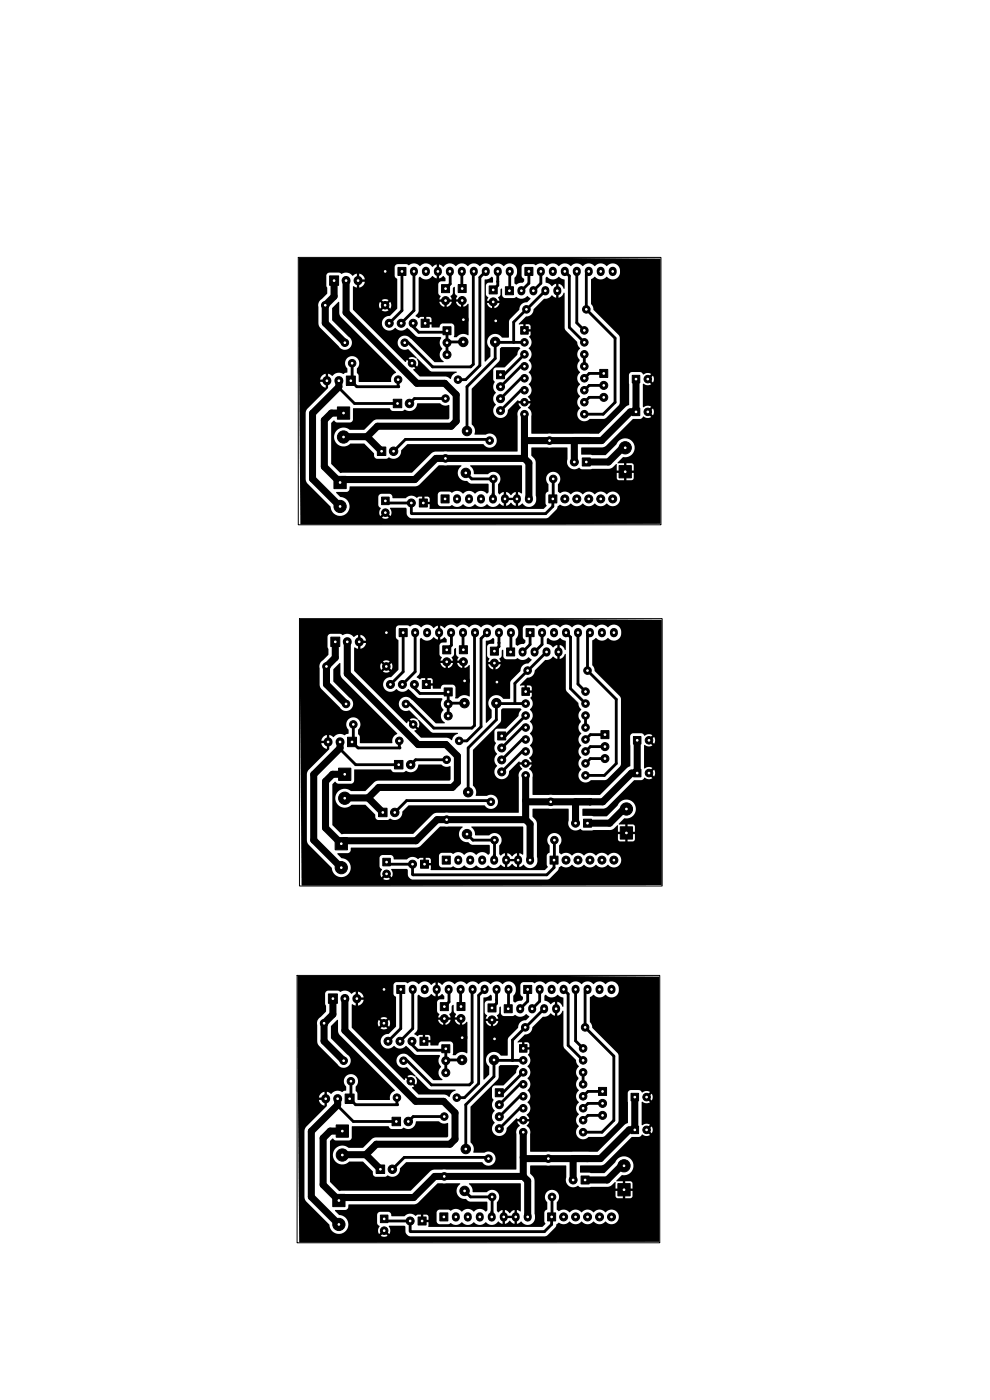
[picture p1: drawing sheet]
<svg xmlns="http://www.w3.org/2000/svg" width="210mm" height="297mm" viewBox="0 0 210 297" stroke-linecap="round" stroke-linejoin="round" font-family="sans-serif">
<g fill="#000" stroke="#000" stroke-width=".21">
<path d="M84.4 56.7h1.7v1.7h-1.7zM111.3 56.7h1.7v1.7h-1.7zM69.9 58.5h1.9v2h-1.9zM73.5 79.8h1.9v2h-1.9zM89.3 67.7h1.7v1.7h-1.7zM93.7 60.4h1.7v1.7h-1.7zM94 69.3h1.7v1.7h-1.7zM97.2 60.4h1.7v1.7h-1.7zM103.8 60.7h1.7v1.7h-1.7zM107.2 60.8h1.7v1.7h-1.7zM110.5 69.3h1.6v1.6h-1.6zM71.6 86.3h2.6v2.6h-2.6z"/>
<path d="M80 94.8h1.8v1.8h-1.8zM83.4 84.7h1.8v1.8h-1.8zM105.3 78.7h1.7v1.7h-1.7zM123.5 97.2h1.7v1.7h-1.7zM127.2 78.4h1.7v1.7h-1.7zM134.1 86.6h1.6v1.6h-1.6zM134.1 79.6h1.6v1.6h-1.6zM70.8 101.1h2.6v2.6h-2.6zM80.9 105.5h1.6v1.6h-1.6zM88.9 105.9h1.7v1.7h-1.7zM93.6 105h1.7v1.7h-1.7zM116.4 105h1.7v1.7h-1.7z"/>
<path d="M131.3 98.8h2.6v2.6h-2.6zM70.2 135.2h1.9v2h-1.9zM84.7 133.4h1.7v1.7h-1.7zM93.9 137h1.7v1.7h-1.7zM97.4 137h1.7v1.7h-1.7zM104 137.3h1.7v1.7h-1.7zM107.5 137.5h1.7v1.7h-1.7zM111.6 133.4h1.7v1.7h-1.7zM73.7 156.4h1.9v2h-1.9zM89.6 144.4h1.7v1.7h-1.7zM94.2 145.9h1.7v1.7h-1.7zM105.6 155.3h1.7v1.7h-1.7z"/>
<path d="M110.7 145.9h1.6v1.6h-1.6zM127.5 155h1.7v1.7h-1.7zM134.4 156.3h1.6v1.6h-1.6zM71.1 177.7h2.6v2.6h-2.6zM71.8 163h2.6v2.6h-2.6zM80.3 171.5h1.8v1.8h-1.8zM83.7 161.3h1.8v1.8h-1.8zM123.8 173.8h1.7v1.7h-1.7zM131.6 175.4h2.6v2.6h-2.6zM134.4 163.2h1.6v1.6h-1.6zM81.2 182.1h1.6v1.6h-1.6zM89.2 182.5h1.7v1.7h-1.7z"/>
<path d="M93.8 181.6h1.7v1.7h-1.7zM116.7 181.6h1.7v1.7h-1.7zM69.7 210.9h1.9v2h-1.9zM84.2 209.1h1.7v1.7h-1.7zM93.4 212.7h1.7v1.7h-1.7zM96.9 212.7h1.7v1.7h-1.7zM103.5 213h1.7v1.7h-1.7zM107 213.2h1.7v1.7h-1.7zM111.1 209.1h1.7v1.7h-1.7zM71.3 238.7h2.6v2.6h-2.6zM73.2 232.1h1.9v2h-1.9zM83.2 237h1.8v1.8h-1.8z"/>
<path d="M89.1 220.1h1.7v1.7h-1.7zM93.7 221.6h1.7v1.7h-1.7zM105.1 231h1.7v1.7h-1.7zM110.2 221.6h1.6v1.6h-1.6zM127 230.7h1.7v1.7h-1.7zM133.9 231.9h1.6v1.6h-1.6zM70.6 253.4h2.6v2.6h-2.6zM79.8 247.2h1.8v1.8h-1.8zM80.7 257.8h1.6v1.6h-1.6zM88.7 258.2h1.7v1.7h-1.7zM93.3 257.3h1.7v1.7h-1.7zM116.2 257.3h1.7v1.7h-1.7z"/>
<path d="M123.3 249.5h1.7v1.7h-1.7zM131.1 251.1h2.6v2.6h-2.6zM133.9 238.9h1.6v1.6h-1.6z"/>
<circle cx="69" cy="64.8" r=".8"/>
<circle cx="73.2" cy="72.7" r=".8"/>
<circle cx="74.7" cy="77.1" r=".8"/>
<circle cx="81.7" cy="64.8" r=".8"/>
<circle cx="82.6" cy="68.6" r=".85"/>
<circle cx="85.1" cy="68.6" r=".85"/>
<circle cx="85.9" cy="72.7" r=".8"/>
<circle cx="87.4" cy="77.1" r=".8"/>
<circle cx="87.6" cy="68.6" r=".85"/>
<circle cx="94.5" cy="63.8" r=".85"/>
<circle cx="94.8" cy="72.7" r=".85"/>
<circle cx="94.8" cy="75.2" r=".85"/>
<circle cx="98" cy="63.8" r=".85"/>
<circle cx="98.3" cy="72.5" r="1"/>
<circle cx="98.3" cy="67.8" r="1"/>
<circle cx="104.6" cy="64" r=".85"/>
<circle cx="105" cy="72.5" r="1"/>
<circle cx="105.2" cy="68.1" r="1"/>
<circle cx="111.3" cy="77.7" r=".8"/>
<circle cx="111.3" cy="72.6" r=".8"/>
<circle cx="111.3" cy="75.2" r=".8"/>
<circle cx="111.7" cy="65.6" r=".8"/>
<circle cx="124" cy="72.6" r=".8"/>
<circle cx="124" cy="77.7" r=".8"/>
<circle cx="124" cy="75.2" r=".8"/>
<circle cx="124" cy="70.1" r=".8"/>
<circle cx="124.4" cy="65.6" r=".8"/>
<circle cx="72.9" cy="92.7" r="1.3"/>
<circle cx="83.5" cy="95.7" r=".9"/>
<circle cx="84.5" cy="80.5" r=".8"/>
<circle cx="86.9" cy="85.6" r=".9"/>
<circle cx="94.5" cy="97.3" r=".8"/>
<circle cx="94.5" cy="84.6" r=".8"/>
<circle cx="97.2" cy="80.5" r=".8"/>
<circle cx="99.1" cy="91.4" r="1"/>
<circle cx="103.9" cy="93.5" r=".8"/>
<circle cx="106.2" cy="87.1" r=".85"/>
<circle cx="106.2" cy="84.6" r=".85"/>
<circle cx="106.2" cy="82" r=".85"/>
<circle cx="111.3" cy="80.3" r=".8"/>
<circle cx="111.3" cy="87.9" r=".8"/>
<circle cx="111.3" cy="82.8" r=".8"/>
<circle cx="111.3" cy="85.3" r=".8"/>
<circle cx="116.6" cy="93.5" r=".8"/>
<circle cx="121.8" cy="98" r=".85"/>
<circle cx="124" cy="87.9" r=".8"/>
<circle cx="124" cy="82.8" r=".8"/>
<circle cx="124" cy="80.3" r=".8"/>
<circle cx="124" cy="85.3" r=".8"/>
<circle cx="128.1" cy="81.8" r=".85"/>
<circle cx="128.1" cy="84.3" r=".85"/>
<circle cx="132.6" cy="95" r="1.3"/>
<circle cx="137.4" cy="80.4" r=".8"/>
<circle cx="137.4" cy="87.4" r=".8"/>
<circle cx="72.1" cy="107.4" r="1.3"/>
<circle cx="81.7" cy="108.8" r=".8"/>
<circle cx="87.3" cy="106.7" r=".85"/>
<circle cx="98.8" cy="100.3" r="1"/>
<circle cx="104.6" cy="101.6" r=".8"/>
<circle cx="117.3" cy="101.6" r=".8"/>
<circle cx="119.8" cy="105.8" r=".85"/>
<circle cx="122.4" cy="105.8" r=".85"/>
<circle cx="124.9" cy="105.8" r=".85"/>
<circle cx="127.4" cy="105.8" r=".85"/>
<circle cx="130" cy="105.8" r=".85"/>
<circle cx="69.3" cy="141.4" r=".8"/>
<circle cx="73.4" cy="149.3" r=".8"/>
<circle cx="75" cy="153.7" r=".8"/>
<circle cx="82" cy="141.4" r=".8"/>
<circle cx="82.8" cy="145.2" r=".85"/>
<circle cx="84.7" cy="157.2" r=".8"/>
<circle cx="85.4" cy="145.2" r=".85"/>
<circle cx="86.1" cy="149.3" r=".8"/>
<circle cx="87.7" cy="153.7" r=".8"/>
<circle cx="87.9" cy="145.2" r=".85"/>
<circle cx="94.8" cy="140.4" r=".85"/>
<circle cx="95.1" cy="151.9" r=".85"/>
<circle cx="95.1" cy="149.3" r=".85"/>
<circle cx="97.4" cy="157.2" r=".8"/>
<circle cx="98.3" cy="140.4" r=".85"/>
<circle cx="98.5" cy="149.2" r="1"/>
<circle cx="98.6" cy="144.4" r="1"/>
<circle cx="104.9" cy="140.7" r=".85"/>
<circle cx="105.3" cy="149.2" r="1"/>
<circle cx="105.4" cy="144.7" r="1"/>
<circle cx="106.4" cy="158.7" r=".85"/>
<circle cx="111.5" cy="159.4" r=".8"/>
<circle cx="111.5" cy="151.8" r=".8"/>
<circle cx="111.5" cy="156.9" r=".8"/>
<circle cx="111.5" cy="154.3" r=".8"/>
<circle cx="111.5" cy="149.3" r=".8"/>
<circle cx="111.9" cy="142.3" r=".8"/>
<circle cx="124.2" cy="159.4" r=".8"/>
<circle cx="124.2" cy="154.3" r=".8"/>
<circle cx="124.2" cy="151.8" r=".8"/>
<circle cx="124.2" cy="146.7" r=".8"/>
<circle cx="124.2" cy="156.9" r=".8"/>
<circle cx="124.2" cy="149.3" r=".8"/>
<circle cx="124.6" cy="142.3" r=".8"/>
<circle cx="128.3" cy="158.4" r=".85"/>
<circle cx="137.7" cy="157.1" r=".8"/>
<circle cx="73.1" cy="169.3" r="1.3"/>
<circle cx="83.7" cy="172.4" r=".9"/>
<circle cx="87.1" cy="162.2" r=".9"/>
<circle cx="94.7" cy="173.9" r=".8"/>
<circle cx="94.7" cy="161.2" r=".8"/>
<circle cx="99.1" cy="177" r="1"/>
<circle cx="99.3" cy="168.1" r="1"/>
<circle cx="104.1" cy="170.1" r=".8"/>
<circle cx="104.9" cy="178.2" r=".8"/>
<circle cx="106.4" cy="163.7" r=".85"/>
<circle cx="106.4" cy="161.2" r=".85"/>
<circle cx="111.5" cy="164.5" r=".8"/>
<circle cx="111.5" cy="162" r=".8"/>
<circle cx="116.8" cy="170.1" r=".8"/>
<circle cx="117.6" cy="178.2" r=".8"/>
<circle cx="122.1" cy="174.6" r=".85"/>
<circle cx="124.2" cy="164.5" r=".8"/>
<circle cx="124.2" cy="162" r=".8"/>
<circle cx="128.3" cy="160.9" r=".85"/>
<circle cx="132.9" cy="171.6" r="1.3"/>
<circle cx="137.7" cy="164" r=".8"/>
<circle cx="72.4" cy="184.1" r="1.3"/>
<circle cx="82" cy="185.4" r=".8"/>
<circle cx="87.5" cy="183.3" r=".85"/>
<circle cx="120.1" cy="182.5" r=".85"/>
<circle cx="122.6" cy="182.5" r=".85"/>
<circle cx="125.1" cy="182.5" r=".85"/>
<circle cx="127.7" cy="182.5" r=".85"/>
<circle cx="130.2" cy="182.5" r=".85"/>
<circle cx="68.7" cy="217.1" r=".8"/>
<circle cx="81.4" cy="217.1" r=".8"/>
<circle cx="94.3" cy="216.1" r=".85"/>
<circle cx="97.8" cy="216.1" r=".85"/>
<circle cx="104.4" cy="216.4" r=".85"/>
<circle cx="111.4" cy="218" r=".8"/>
<circle cx="124.1" cy="218" r=".8"/>
<circle cx="72.9" cy="225" r=".8"/>
<circle cx="74.4" cy="229.4" r=".8"/>
<circle cx="82.3" cy="220.9" r=".85"/>
<circle cx="84.2" cy="232.9" r=".8"/>
<circle cx="84.9" cy="220.9" r=".85"/>
<circle cx="85.6" cy="225" r=".8"/>
<circle cx="86.6" cy="237.9" r=".9"/>
<circle cx="87.1" cy="229.4" r=".8"/>
<circle cx="87.4" cy="220.9" r=".85"/>
<circle cx="94.2" cy="236.9" r=".8"/>
<circle cx="94.6" cy="225" r=".85"/>
<circle cx="94.6" cy="227.6" r=".85"/>
<circle cx="96.9" cy="232.9" r=".8"/>
<circle cx="98" cy="224.9" r="1"/>
<circle cx="98" cy="220.1" r="1"/>
<circle cx="104.8" cy="224.9" r="1"/>
<circle cx="104.9" cy="220.4" r="1"/>
<circle cx="105.9" cy="239.4" r=".85"/>
<circle cx="105.9" cy="236.9" r=".85"/>
<circle cx="105.9" cy="234.4" r=".85"/>
<circle cx="111" cy="232.6" r=".8"/>
<circle cx="111" cy="237.7" r=".8"/>
<circle cx="111" cy="225" r=".8"/>
<circle cx="111" cy="230" r=".8"/>
<circle cx="111" cy="227.5" r=".8"/>
<circle cx="111" cy="235.1" r=".8"/>
<circle cx="123.7" cy="235.1" r=".8"/>
<circle cx="123.7" cy="232.6" r=".8"/>
<circle cx="123.7" cy="237.7" r=".8"/>
<circle cx="123.7" cy="230" r=".8"/>
<circle cx="123.7" cy="227.5" r=".8"/>
<circle cx="123.7" cy="222.4" r=".8"/>
<circle cx="123.7" cy="225" r=".8"/>
<circle cx="127.8" cy="234.1" r=".85"/>
<circle cx="127.8" cy="236.6" r=".85"/>
<circle cx="137.2" cy="232.7" r=".8"/>
<circle cx="137.2" cy="239.7" r=".8"/>
<circle cx="71.9" cy="259.8" r="1.3"/>
<circle cx="72.6" cy="245" r="1.3"/>
<circle cx="83.2" cy="248.1" r=".9"/>
<circle cx="87" cy="259" r=".85"/>
<circle cx="94.2" cy="249.6" r=".8"/>
<circle cx="98.6" cy="252.6" r="1"/>
<circle cx="98.8" cy="243.8" r="1"/>
<circle cx="103.6" cy="245.8" r=".8"/>
<circle cx="104.4" cy="253.9" r=".8"/>
<circle cx="111" cy="240.2" r=".8"/>
<circle cx="116.3" cy="245.8" r=".8"/>
<circle cx="117.1" cy="253.9" r=".8"/>
<circle cx="119.6" cy="258.2" r=".85"/>
<circle cx="121.6" cy="250.3" r=".85"/>
<circle cx="122.1" cy="258.2" r=".85"/>
<circle cx="123.7" cy="240.2" r=".8"/>
<circle cx="124.6" cy="258.2" r=".85"/>
<circle cx="127.2" cy="258.2" r=".85"/>
<circle cx="129.7" cy="258.2" r=".85"/>
<circle cx="132.4" cy="247.3" r="1.3"/>
<circle cx="81.5" cy="261.1" r=".8"/>
</g>
<path d="M73.4 59.5v.1M76 59.5v.1M69.3 80.7v.1M71.9 80.7v.1M73.7 136.1v.1M76.2 136.1v.1M69.6 157.4h.1M72.1 157.4h.1M73.2 211.8v.1M75.7 211.8v.1M69.1 233v.1M71.6 233v.1" fill="none" stroke="#000" stroke-width="1.9"/>
<g fill="none" stroke="#000" stroke-width="1.7">
<path d="M87.8 57.4v.3M90.3 57.4v.3M92.9 57.4v.3M95.4 57.4v.3M98 57.4v.3M100.5 57.4v.3M103 57.4v.3M105.6 57.4v.3M108.1 57.4v.3M114.7 57.4v.3M117.3 57.4v.3M119.8 57.4v.3"/>
<path d="M122.4 57.4v.3M124.9 57.4v.3M127.4 57.4v.3M130 57.4v.3M110.6 61.5v.3M113.1 61.5v.3M115.7 61.5v.3M118.2 61.5v.3M97 105.7v.3M99.5 105.7v.3M102 105.7v.3M104.6 105.7v.3"/>
<path d="M107.1 105.7v.3M109.7 105.7v.3M112.2 105.7v.3M88.1 134.1v.3M90.6 134.1v.3M93.1 134.1v.3M95.7 134.1v.3M98.2 134.1v.3M100.8 134.1v.3M103.3 134.1v.3M105.8 134.1v.3M108.4 134.1v.3"/>
<path d="M110.9 138.2v.3M113.4 138.2v.3M115 134.1v.3M115.9 138.2v.3M117.5 134.1v.3M118.5 138.2v.3M120.1 134.1v.3M122.6 134.1v.3M125.1 134.1v.3M127.7 134.1v.3M130.2 134.1v.3M97.2 182.3v.3"/>
<path d="M99.7 182.3v.3M102.3 182.3v.3M104.8 182.3v.3M107.4 182.3v.3M109.9 182.3v.3M112.4 182.3v.3M87.6 209.8v.3M90.1 209.8v.3M92.6 209.8v.3M95.2 209.8v.3M97.7 209.8v.3M100.3 209.8v.3"/>
<path d="M102.8 209.8v.3M105.3 209.8v.3M107.9 209.8v.3M110.3 213.9v.3M112.9 213.9v.3M114.5 209.8v.3M115.4 213.9v.3M117 209.8v.3M118 213.9v.3M119.6 209.8v.3M122.1 209.8v.3M124.6 209.8v.3"/>
<path d="M127.2 209.8v.3M129.7 209.8v.3M96.7 258v.3M99.2 258v.3M101.8 258v.3M104.3 258v.3M106.9 258v.3M109.4 258v.3M111.9 258v.3"/>
</g>
<g fill="none" stroke="#000" stroke-width=".6">
<path d="M85.3 57.6v8.3l-2.7 2.7M87.8 57.6v8.3l-2.7 2.7M95.4 57.6l.1 2.6-1 1M98 57.6v3.6M100.5 57.6l-.1 19.7-.6 .5h-8l-5.2-5.1M103 57.6l-1.2 1.2v18.7l-3 3h-1.6M105.6 59.7v.1M105.6 57.6v2.9l-1 1M108.1 57.6v4.1M112.2 57.6v2.5l-1.6 1.6M114.7 57.6v2.5l-1.6 1.6M119.8 57.6l1 .9v11l3.2 3.1"/>
<path d="M122.4 57.6v10.9l1.6 1.6M124.9 57.6l-.5 .5v7.5l6.1 6.1v13.7l-2.5 2.5h-4M74.7 77.1v3.4l-.3 .3 1.3 1.2h8.9l-.1-.1v-1.4M87.6 68.6v.7l1.2 1.2h5.7l.3-.3v5M98.3 72.5h-3.3l-.2 .2M111.3 72.6l-6.3-.1v3.6l-5.9 5.9v9.4M111.3 77.7h-.8l-4.3 4.3M111.3 75.2l-4.4 4.3h-.7M115.7 61.7l-6.7 6.6v4.3M124 75.2v2.5M128.1 79.2h-3.1l-1 1.1M71.9 80.8v1.5l3.3 3.3h9.1"/>
<path d="M94.5 84.6h-6.6l-1 1M103.9 93.5l-.3-.3h-17.6l-2.5 2.5M111.3 82.8h-.8l-4.3 4.3M111.3 80.3h-.8l-4.3 4.3M128.1 81.8h-3.1l-1 1M128.1 84.3h-3.1l-1 1M98.8 100.3l1.3 1.3h4.5v4.2v-1M117.3 101.6v5.8l-1.6 1.6h-28.3l-.1-.2v-2.1h-5.1l-.5-.4M85.5 134.2v8.3l-2.7 2.7M88.1 134.2v8.3l-2.7 2.7M95.7 134.2l.1 2.7-1 1M98.2 134.2l.1 3.6"/>
<path d="M100.8 134.2l-.1 19.7-.6 .6h-8.1l-5.1-5.2M103.3 134.2l-1.3 1.3v18.7l-3 3h-1.6M105.8 134.2l.1 3-1 .9M105.8 136.4h.1M108.4 134.2l-.1 4.1M112.4 134.2v2.5l-1.5 1.6M115 134.2v2.5l-1.6 1.6M115.9 138.3l-6.7 6.7v4.3M120.1 134.2l.9 1v10.9l3.2 3.2M122.6 134.2v10.9l1.6 1.6M125.1 134.2l-.5 .5v7.6l6.1 6.1v13.6l-2.5 2.5h-4M72.1 157.4v1.5l3.4 3.3h9.1"/>
<path d="M75 153.7v3.4l-.3 .3 1.2 1.3h8.9l-.1-.2v-1.3M87.9 145.2v.7l1.2 1.2h5.7l.3-.3v5.1M98.5 149.2h-3.3l-.1 .1M111.5 149.3l-6.2-.1v3.5l-6 6v9.4M111.5 151.8l-4.3 4.3h-.8M111.5 156.9h-.7l-4.4 4.3M111.5 154.3h-.7l-4.4 4.4M111.5 159.4h-.7l-4.4 4.3M124.2 151.8v2.5M128.3 155.9h-3.1l-1 1M128.3 158.4h-3.1l-1 1M94.7 161.2h-6.5l-1.1 1"/>
<path d="M99.1 177l1.2 1.2h4.6l-.1 4.3v-1.1M104.1 170.1l-.2-.3h-17.6l-2.6 2.6M117.6 178.2l-.1 5.9-1.5 1.5h-28.4l-.1-.1v-2.2h-5l-.5-.4M128.3 160.9h-3.1l-1 1.1M85 209.9v8.3l-2.7 2.7M87.6 209.9v8.3l-2.7 2.7M95.2 209.9v2.7l-.9 1M97.7 209.9l.1 3.6M100.3 209.9l-.2 19.7-.5 .6h-8.1l-5.1-5.2M102.8 209.9l-1.3 1.3v18.7l-3 3h-1.6M105.3 209.9v3l-.9 .9M105.3 212.1h.1"/>
<path d="M107.9 209.9l-.1 4.1M111.9 209.9v2.5l-1.6 1.6M114.5 209.9v2.5l-1.6 1.6M115.4 214l-6.7 6.7v4.3M119.6 209.9l.9 1v10.9l3.2 3.2M122.1 209.9v10.9l1.6 1.6M124.6 209.9l-.5 .5v7.6l6.1 6.1v13.6l-2.5 2.5h-4M71.6 233.1v1.5l3.3 3.3h9.2M74.4 229.4v3.4l-.2 .3 1.2 1.3h8.9l-.1-.2v-1.3M87.4 220.9v.7l1.2 1.2h5.7l.3-.3v5.1M94.2 236.9h-6.5l-1.1 1M98 224.9h-3.3l-.1 .1"/>
<path d="M111 227.5l-4.3 4.3h-.8M111 225l-6.2-.1v3.5l-6 6v9.4M111 232.6h-.8l-4.3 4.3M111 230h-.8l-4.3 4.4M111 235.1h-.8l-4.3 4.3M123.7 227.5v2.5M127.8 236.6h-3.1l-1 1.1M127.8 231.5h-3.1l-1 1.1M127.8 234.1h-3.1l-1 1M98.6 252.6l1.2 1.3h4.6l-.1 4.3v-1.1M103.6 245.8l-.2-.3h-17.7l-2.5 2.6M117.1 253.9l-.1 5.9-1.5 1.5h-28.4l-.1-.1v-2.2h-5.1l-.4-.4"/>
</g>
<g fill="none" stroke="#000" stroke-width="1.5">
<path d="M70.9 59.5v3.4l-1.9 1.9v3.8l4.2 4.1M73.4 59.5v6.8l15 15h6l2.4 2.4v5.7l-1.1 1h-15.6l-2.2 2.2M71.9 80.8v1.3l-5.6 5.6v13.9l5.8 5.8M72.9 87.6h-2.6l-1.5 1.5v9.9l3.3 3.4 .7-.7h15.2l4.5-4.4h18.8M77.9 92.6l-5 .1M77.9 92.6l3 3.1M111.3 97.3l.9 .9v7.6M111.3 87.9v9.4M125 93.5h-3.2v4.5M132.6 95h-.5l-3 3h-4.7M134.9 80.4v7h-1.2l-6.1 6.1h-16.1l-.2-.3M71.1 136.2v3.3l-1.8 1.9v3.8l4.1 4.1"/>
<path d="M73.7 136.2v6.7l15 15h5.9l2.4 2.5v5.6l-1 1.1h-15.7l-2.2 2.2M72.1 157.4v1.3l-5.6 5.6v13.9l5.9 5.9M135.2 157.1v6.9h-1.2l-6.1 6.1h-16.1l-.3-.3M73.1 164.3h-2.5l-1.5 1.5v9.8l3.3 3.4 .6-.6h15.3l4.4-4.5h18.8M78.1 169.3h-5M78.1 169.3l3.1 3.1M111.5 164.5v9.4M111.5 173.9l.9 .9v7.7M122.1 170.1v4.5M125.2 170.1h.1M132.9 171.6h-.6l-3 3h-4.7M70.6 211.9v3.3l-1.9 1.9v3.8l4.2 4.1"/>
<path d="M73.2 211.9v6.7l15 15h5.9l2.4 2.5v5.6l-1 1h-15.7l-2.2 2.3M71.6 233.1v1.3l-5.6 5.6v13.9l5.9 5.9M72.6 240h-2.6l-1.5 1.5v9.8l3.4 3.4 .6-.6h15.2l4.5-4.5h18.8M134.7 232.7v7h-1.2l-6.1 6.1h-16.1l-.3-.3M77.6 245h-5M77.6 245l3.1 3.1M111 240.2v9.4M111 249.6l.9 .9v7.7M124.7 245.8h.1M124.7 245.8h-3.1v4.5M132.4 247.3h-.6l-3 3h-4.7"/>
</g>
<g fill="#000">
<path d="M88.8 58.9l.2-.2a1.76 1.76 0 0 0 2.8-.2l.8 .6v-1.1h.5v1.1l1-.5 .4 .4v.6l-.9 .1a.69 .69 0 0 0-.6 .6v1.9l.5 .6-.3 .7h.9v.5h-.9l.3 .6 .8 .5v-.9h.5v.9l.6-.3 .4-.8h-.9v-.5h.9l-.1-.4a.34 .34 0 0 1-.1-.4 .34 .34 0 0 1 .3-.2l.2-1.4 .3-.3 .2 1.6 .4 .4-.3 .7h.9v.5h-.9l.3 .6 .8 .5v-.9h.5v.9l.4-.2 .5-.5 .2 .1-.1 6.6a1.9 1.9 0 0 0-2.5 .4h-.5l.1-2.2a.69 .69 0 0 0-.7-.7h-1.8a1.05 1.05 0 0 0-.8 .9h-1.4l-.2-.7h-.9v-.5h.9v-.7l-.2-.3-.9-.1v.9h-.5v-.9h-.7a.48 .48 0 0 1-.4 .3 .48 .48 0 0 1-.4-.3l-.2-.2 .4-.6 .2-.4zM102.8 59.3h.1a1.81 1.81 0 0 0 1.4-.6l.3 .2v1l-.9 .1a.69 .69 0 0 0-.6 .6v1.9l.5 .6-.3 .7h.9v.5h-.9l.3 .6 .8 .5v-.9h.5v.9l.6-.3 .5-.8h-.9v-.5h.9l-.2-.4a.34 .34 0 0 1-.1-.4 .34 .34 0 0 1 .3-.2l.2-1.4 .2-.2 .1 .1v1.3a.69 .69 0 0 0 .7 .6h1.8a.52 .52 0 0 1 .9 0l1 .2 1-.6 .6 .6-.6 .7a1.62 1.62 0 0 0-1.8 1.7l-2.1 2.2-.1 3.6h-1.3a1.75 1.75 0 0 0-2.7-.3 1.75 1.75 0 0 0 .1 2.7v1.7l-1.1 1zM115.8 58.9l.2-.2a1.77 1.77 0 0 0 2.6 0l1.2 .7v1.8h-.3a1.33 1.33 0 0 0-1-1v1h-.5v-1l-.9 .5-.5-.4-.8-.3zM63.4 54.7h49.8l26.8 .2 .1 .1v56.1l-76.3 .1-.3-23.5 1.3 .1 .1 14.3 .4 .6 4.8 4.8a2.02 2.02 0 0 0 2.2 1.9 2.02 2.02 0 0 0 1.8-2.3h6.1l.6 .8a1.3 1.3 0 0 0-.1 1.6l.7-.7 .3 .4-.7 .6 .3 .2h.7l.5-.2-.7-.6 .3-.4 .7 .7a1.29 1.29 0 0 0-.1-1.6l.1-.2h3.3l.2 .2 .1 1.4 .4 .5 .5 .2h28.5l.7-.3 1.5-1.6 .3-.7 .4-.3a1.81 1.81 0 0 0 2.4-.3 1.67 1.67 0 0 0 2.6 0 1.67 1.67 0 0 0 2.5 0 1.67 1.67 0 0 0 2.5 0 1.58 1.58 0 0 0 2.4 .1 1.58 1.58 0 0 0-.1-2.3 1.58 1.58 0 0 0-2.3 .3 1.67 1.67 0 0 0-2.6 0 1.67 1.67 0 0 0-2.5 0 1.67 1.67 0 0 0-2.6 0 1.71 1.71 0 0 0-2.3-.3l-.4-.4v-1.4a1.53 1.53 0 0 0 .2-2.2 1.53 1.53 0 0 0-2.3 0 1.53 1.53 0 0 0 .1 2.2v1.4l-.4 .4-.2 .3v1.9l.3 .5-.7 .7h-24.1l-.1-.2v-.8h-.9v-.5h.9l-.1-1-1-.1v.9h-.5v-.9h-.6a.47 .47 0 0 1-.7 0 1.65 1.65 0 0 0-2.2 .3h-2.6l-.2-.5-.4-.4h-1.9a.69 .69 0 0 0-.7 .6v1.7h-6.1a2.08 2.08 0 0 0-1.9-1.7l-.9-.8v-.2h2.3a.88 .88 0 0 0 .6-1.2h14l.8-.4 4.1-4.1 4.8 .1a1.8 1.8 0 0 0-.7 2.1 1.8 1.8 0 0 0 1.9 1.2l.4 .3 .5 .2h3.5l.1 1.8-.3 .3a1.68 1.68 0 0 0-2.6 0 1.68 1.68 0 0 0-2.5 0 1.8 1.8 0 0 0-2.4-.2l-.4-.2h-1.9a.69 .69 0 0 0-.6 .6v1.9l.2 .4 .4 .2 2.1-.1a.42 .42 0 0 1 .7 .1l.5 .1a1.81 1.81 0 0 0 1.5-.5 1.68 1.68 0 0 0 2.5 0 1.68 1.68 0 0 0 2.5 0 1.68 1.68 0 0 0 2.7-.2l.9 .5v-1h.5v1l.4-.1 .6-.6 .6 .6 .4 .1v-1h.5v1l.9-.5a1.59 1.59 0 0 0 1.7 .7 1.59 1.59 0 0 0 1.2-1.4l-.1-8.1-.2-.7-.7-.7v-1.6l7.6-.1 .1 2.6a1.6 1.6 0 0 0 .6 1.8 1.6 1.6 0 0 0 1.9-.1l.6 .4 5.7-.1 .7-.3 .9-.8v1.4h1.2v.5h-1.2v1.1l.2 .3 .3 .2h1.1v-1.2h.5v1.2l1.3-.1 .2-.3v-1.2h-1.2v-.5h1.2v-1.1l-.1-.3-.3-.1h-1.1v1.2h-.5v-1.2l-1.4-.1 1.1-1.2a2.02 2.02 0 0 0 2.5-1.4 2.02 2.02 0 0 0-1.3-2.5 2.02 2.02 0 0 0-2.5 1.2l-2.4 2.3-5.1-.2 .1-1.5h4.3l.6-.1 5.9-5.9h1.6l.8-.5a1.29 1.29 0 0 0 1.5 .1l-.6-.7 .3-.4 .7 .7 .1-.3 .1-.7-.2-.5-.7 .7-.3-.3 .6-.7a1.91 1.91 0 0 0-1.7 .1v-4.9l.2-.1a1.3 1.3 0 0 0 1.5 .1l-.6-.7 .3-.3 .7 .7 .1-.3 .1-.7-.2-.5-.7 .7-.3-.4 .6-.7a1.29 1.29 0 0 0-1.5 .1l-.8-.5h-1.8l-.4 .3-.2 .4v6.3l-.8 .5-5.6 5.6h-14.2l-.1-.1v-3.7a1.76 1.76 0 0 0-.7-1.7l.5-.9h-.9v-.5h.9l-.5-.9a1.63 1.63 0 0 0 .1-2.7 1.62 1.62 0 0 0 0-2.5 1.62 1.62 0 0 0 0-2.6 1.62 1.62 0 0 0 0-2.5 1.66 1.66 0 0 0 .1-2.5l.3-.4 .1-.7h-1v-.5h1l-.2-.9-.9-.1v1h-.5v-1h-1l1.6-1.7a1.57 1.57 0 0 0 1.6-1.5l2.3-2.2a1.79 1.79 0 0 0 1.6-.8l.9 .6v-1.1h.5v1.1a1.62 1.62 0 0 0 1.1-1.1l.2 .1v7.5l.3 .5 2.3 2.3 .2 .8 .5 .6a1.59 1.59 0 0 0-.1 2.4l-.1 .3a1.61 1.61 0 0 0 .2 2.4 1.62 1.62 0 0 0 0 2.5 1.62 1.62 0 0 0 0 2.6 1.62 1.62 0 0 0 0 2.5 1.53 1.53 0 0 0-.2 2.3 1.53 1.53 0 0 0 2.2 0l3.3-.1 2.8-2.8 .3-.7v-13.8l-.3-.5-5.3-5.3-.1-.6-.4-.6v-5.2l.7-.6a1.77 1.77 0 0 0 2.6 0 1.57 1.57 0 0 0 1.7 .5 1.57 1.57 0 0 0 1.1-1.3 1.63 1.63 0 0 0-.8-1.9 1.63 1.63 0 0 0-2 .5 1.68 1.68 0 0 0-2.6 0 1.68 1.68 0 0 0-2.5 0 1.68 1.68 0 0 0-2.5 0 1.68 1.68 0 0 0-2.6 0 1.68 1.68 0 0 0-2.5 0 1.8 1.8 0 0 0-2.4-.3l-.4-.2h-1.9a.69 .69 0 0 0-.7 .7v1.9l.6 .5v.6a1.13 1.13 0 0 1-1.1 .4l-.6 .3-.4-.3v-1.2a1.75 1.75 0 0 0 .6-1.7 1.62 1.62 0 0 0-1.2-1.3 1.62 1.62 0 0 0-1.7 .6 1.68 1.68 0 0 0-2.5 0 1.68 1.68 0 0 0-2.5 0 1.68 1.68 0 0 0-2.6 0 1.68 1.68 0 0 0-2.5 0 1.68 1.68 0 0 0-2.7 .1l-.9-.5v1h-.5v-1l-.8 .5a1.76 1.76 0 0 0-2.7-.1 1.8 1.8 0 0 0-2.5-.3l-.4-.2h-1.8a.69 .69 0 0 0-.7 .7v1.9l.6 .6v6.2l-1.6 1.6a1.58 1.58 0 0 0-1.5 2.3 1.58 1.58 0 0 0 2.7 .3 1.67 1.67 0 0 0 2.5 0l2.1 1.8 4.9 .1 .2 .2a1.74 1.74 0 0 0 .2 2.3 1.7 1.7 0 0 0 .3 2.7l-1.9 .1-4.9-4.9a1.55 1.55 0 0 0-2.5-.3 1.55 1.55 0 0 0 .4 2.5l.8 .1 .6-.1 1.8 1.8-.1 .2a1.39 1.39 0 0 0-1.6-.1l.7 .7-.4 .3-.7-.7-.2 .5h-.2l-11-11.1v-.9h5.5l.2 .7 .7-.7 .4 .4-.7 .6 .5 .2h.6l.3-.2-.7-.6 .4-.4 .7 .7 .2-.7-.2-.8-.7 .7-.4-.3 .7-.8a1.28 1.28 0 0 0-1.4 .1l.7 .7-.4 .3-.7-.7-.2 .8h-5.5v-4l.8 .2v-1h.5v1a1.44 1.44 0 0 0 1.2-1.2h-1v-.5h1a1.44 1.44 0 0 0-1.2-1.2v.9h-.5v-.9l-.9 .4a1.87 1.87 0 0 0-2.4-.4l-.4-.3h-2.2a.69 .69 0 0 0-.6 .7v2.1l.2 .4v1.2l-1.2 1.3a1.5 1.5 0 0 0-.7 1.7v3.4l.2 .6 4.1 4.2a1.51 1.51 0 0 0 2.4 .4 1.51 1.51 0 0 0-.3-2.4l-3.4-3.5v-2.6l1.3-1.3 .2 .1v2.4l.3 .7 11.7 11.7v.2a1.63 1.63 0 0 0-1 1.9h-6.9v-1.4l-.4-.5v-.9a1.53 1.53 0 0 0 .1-2.2 1.53 1.53 0 0 0-2.2 0 1.53 1.53 0 0 0 .1 2.2v.8l-.5 .1a.58 .58 0 0 1-.9 0 1.94 1.94 0 0 0-1.9 .6l-.8-.4v1h-.5v-1h-.1a1.45 1.45 0 0 0-1.1 1.2h.9l.1 .5h-1l.1 .3a1.44 1.44 0 0 0 1.1 .9v-.9h.5v1l-4.5 4.5-.3 .9h-1.3zM88.4 76.1h.2l2.9 2.7h5.3l.1 .2a2.51 2.51 0 0 0-1.4 1.4l-1-.5h-5.5l-1.3-1.4v-.2l.4-.2-.7-.6 .4-.4 .7 .7a1.54 1.54 0 0 0-.1-1.7zM70.3 89.7l.5-.5 .7 .4h2.7l.4-.1 .3-.4v-2.5h7.7l.7 .6 2.2-.1a.49 .49 0 0 1 .9 0 1.71 1.71 0 0 0 2.1-1.5h4.8l.4 .2a1.75 1.75 0 0 0 1.6 .1v2.8l-.2 .3h-15.2l-.7 .3-2 1.9h-3a2.01 2.01 0 0 0-2.9 .2 2.01 2.01 0 0 0 .3 2.8 2.01 2.01 0 0 0 2.8-.1h2.9l2 2 .1 .7 .2 .4 .4 .1h2.1a.49 .49 0 0 1 .9 0 1.65 1.65 0 0 0 2.1-1.8l1.4-1.3h16a1.53 1.53 0 0 0 2.1 .6 1.53 1.53 0 0 0 .5-2.1 1.53 1.53 0 0 0-2.1-.5h-2.3a2.12 2.12 0 0 0-.6-2.2v-7.6l5.8-5.8 .1-.4v-2.2l.3-.3 3.8-.1 .2 .2-.5 .9-.1 .6-2.6 2.6-1.9 .1a.69 .69 0 0 0-.6 .6v1.9l.4 .5a1.8 1.8 0 0 0 .2 2.3 1.67 1.67 0 0 0 0 2.6 1.58 1.58 0 0 0 .4 2.7 1.58 1.58 0 0 0 2.2-1.6l2-2.1 .2 .2h.9v.5h-.9l.5 .8v.2a1.5 1.5 0 0 0-.7 1.7l-.1 7.5h-17.5l-.7 .4-4.2 4.1h-15.1l-1.9-1.9zM99.7 98.7l11 .1v5.8l-.1 .1-.7-.3v1h-.5v-1l-.4 .1-.6 .6-.6-.6-.4-.1v1h-.5v-1l-1 .5-.2-.4-.1-1.7a1.54 1.54 0 0 0 .1-2.3 1.54 1.54 0 0 0-2.2 .1h-2.9l-.1-.1a1.94 1.94 0 0 0-.8-1.7zM107.5 105.6h1.7v.5h-1.7zM89.1 135.5l.2-.2a1.76 1.76 0 0 0 2.7-.1l.9 .5v-1.1h.5v1.1l1-.5 .4 .4-.1 .7h-.8a.69 .69 0 0 0-.7 .7v1.8l.5 .7-.3 .7h.9v.5h-.9l.3 .6 .8 .4v-.9h.5v.9l.6-.3 .5-.7h-.9v-.5h.9l-.2-.5a.34 .34 0 0 1 0-.3 .34 .34 0 0 1 .3-.3l.1-1.3 .3-.3 .2 1.5 .5 .4-.3 .7h.9v.5h-.9l.3 .7 .7 .4v-.9h.5v.9l.5-.1 .5-.5 .2 .1-.1 6.6a1.9 1.9 0 0 0-2.5 .4l-.6-.1 .1-2.2a.69 .69 0 0 0-.6-.7h-1.8a1.05 1.05 0 0 0-.8 .9h-1.5l-.1-.6h-.9v-.5h.9v-.7l-.3-.4h-.8v.9h-.5v-.9h-.7a.48 .48 0 0 1-.5 .2 .48 .48 0 0 1-.4-.3l-.2-.2 .5-.5 .2-.5zM103.1 136l.1-.1a1.82 1.82 0 0 0 1.4-.6l.2 .3v.9l-.8 .1a.69 .69 0 0 0-.7 .6v1.9l.5 .6-.3 .7h.9v.5h-.9l.3 .6 .8 .5v-.9h.5v.9l.6-.3 .5-.8h-.9v-.5h.9l-.2-.4a.34 .34 0 0 1 0-.4 .34 .34 0 0 1 .3-.2l.1-1.3 .2-.3 .2 .2v1.2a.69 .69 0 0 0 .6 .7h1.9a.52 .52 0 0 1 .9 0l1 .1 1-.6 .6 .6-.7 .7a1.62 1.62 0 0 0-1.7 1.7l-2.1 2.2-.1 3.6-1.4 .1a1.75 1.75 0 0 0-2.7-.4 1.75 1.75 0 0 0 .2 2.7v1.7l-1.2 1zM116 135.5l.2-.2a1.77 1.77 0 0 0 2.6 0l1.2 .7v1.8h-.2a1.34 1.34 0 0 0-1.1-1v1.1h-.5v-1.1l-.9 .6-.5-.5-.8-.3zM63.6 131.4l49.8-.1 26.9 .2 .1 .1-.1 56.1-76.3 .2-.2-23.5h1.3l.1 14.3 .4 .6 4.8 4.8a2 2 0 0 0 2.2 2 2 2 0 0 0 1.8-2.4h6.1l.5 .8a1.3 1.3 0 0 0-.1 1.6l.7-.7 .4 .4-.7 .7 .3 .1 .6 .1 .5-.2-.7-.7 .4-.4 .7 .7a1.29 1.29 0 0 0-.1-1.6l.1-.2 3.2 .1 .2 .1 .1 1.4 .5 .5 .4 .2h28.6l.6-.3 1.6-1.6 .3-.7 .4-.3a1.81 1.81 0 0 0 2.4-.3 1.67 1.67 0 0 0 2.5 0 1.67 1.67 0 0 0 2.6 0 1.67 1.67 0 0 0 2.5 0 1.58 1.58 0 0 0 2.3 .1 1.58 1.58 0 0 0-.1-2.3 1.58 1.58 0 0 0-2.3 .3 1.67 1.67 0 0 0-2.5 0 1.67 1.67 0 0 0-2.6 0 1.67 1.67 0 0 0-2.5 0 1.71 1.71 0 0 0-2.3-.3l-.4-.3v-1.5a1.53 1.53 0 0 0 .1-2.2 1.53 1.53 0 0 0-2.2 0 1.53 1.53 0 0 0 .1 2.2v1.4l-.5 .4-.1 .4v1.8l.2 .5-.7 .7h-24l-.2-.1 .1-.9h-.9v-.5h.9l-.1-1-1-.1v.9h-.5v-.9h-.6a.47 .47 0 0 1-.8 .1 1.65 1.65 0 0 0-2.1 .2h-2.7l-.2-.5-.3-.4h-2a.69 .69 0 0 0-.6 .6v1.7h-6.1a2.06 2.06 0 0 0-2-1.7l-.8-.8v-.2h2.2a.88 .88 0 0 0 .6-1.1l14.1-.1 .7-.4 4.2-4.1 4.7 .1a1.8 1.8 0 0 0-.6 2.1 1.8 1.8 0 0 0 1.9 1.2l.4 .4 .4 .1h3.6l.1 1.8-.3 .3a1.76 1.76 0 0 0-2.6 0 1.67 1.67 0 0 0-2.6 0 1.78 1.78 0 0 0-2.4-.2l-.4-.2h-1.8a.69 .69 0 0 0-.7 .7v1.8l.3 .5 .4 .1h2a.42 .42 0 0 1 .7 0l.6 .2a1.81 1.81 0 0 0 1.4-.6 1.68 1.68 0 0 0 2.5 0 1.68 1.68 0 0 0 2.6 0 1.68 1.68 0 0 0 2.6-.2l.9 .6v-1.1h.5v1.1l.4-.2 .7-.5 .5 .5 .5 .2v-1.1h.5v1.1l.9-.6a1.59 1.59 0 0 0 1.7 .7 1.59 1.59 0 0 0 1.2-1.4l-.1-8.1-.3-.6-.6-.7v-1.7h7.6v2.5a1.6 1.6 0 0 0 .6 1.8 1.6 1.6 0 0 0 2 0l.5 .3 5.8-.1 .7-.3 .8-.7 .1 1.4h1.2v.5h-1.2v1.1l.1 .3 .3 .1h1.1v-1.2h.5v1.2l1.3-.1 .3-.3v-1.1h-1.2v-.5h1.2v-1.1l-.2-.4-.3-.1h-1.1v1.2h-.5v-1.2l-1.4-.1 1.2-1.2a2.01 2.01 0 0 0 2.4-1.4 2.01 2.01 0 0 0-1.3-2.5 2.01 2.01 0 0 0-2.5 1.2l-2.3 2.3-5.1-.2v-1.4h4.3l.6-.2 6-5.9h1.6l.7-.5a1.29 1.29 0 0 0 1.6 .1l-.7-.7 .4-.4 .6 .7 .2-.2 .1-.7-.3-.5-.6 .7-.4-.4 .7-.7a1.91 1.91 0 0 0-1.8 .1v-4.9h.2a1.3 1.3 0 0 0 1.6 0l-.7-.6 .4-.4 .6 .7 .2-.3 .1-.7-.3-.5-.6 .7-.4-.3 .7-.7a1.29 1.29 0 0 0-1.6 .1l-.8-.5h-1.8l-.4 .2-.1 .4v6.3l-.8 .5-5.7 5.6h-14.1l-.1-.1v-3.6a2.1 2.1 0 0 0-.8-1.9l.6-.8h-1v-.5h1l-.6-.8a1.71 1.71 0 0 0 .2-2.8 1.62 1.62 0 0 0 0-2.5 1.62 1.62 0 0 0 0-2.6 1.62 1.62 0 0 0 0-2.5 1.66 1.66 0 0 0 .1-2.5l.3-.4v-.6h-1v-.5h1l-.1-.9-.9-.2v1h-.5v-1h-1l1.6-1.6a1.56 1.56 0 0 0 1.6-1.6l2.2-2.2a1.79 1.79 0 0 0 1.7-.7l.8 .5v-1.1h.5v1.1a1.62 1.62 0 0 0 1.2-1.1l.1 .1 .1 7.6 .2 .4 2.4 2.4a1.57 1.57 0 0 0 .6 1.3 1.7 1.7 0 0 0-.1 2.5v.2a1.61 1.61 0 0 0 .1 2.4 1.62 1.62 0 0 0 0 2.6 1.62 1.62 0 0 0 0 2.5 1.62 1.62 0 0 0 0 2.6 1.53 1.53 0 0 0-.2 2.2 1.53 1.53 0 0 0 2.3 0l3.3-.1 2.8-2.8 .2-.6v-13.8l-.3-.6-5.3-5.3v-.5l-.5-.7v-5.2l.8-.6a1.77 1.77 0 0 0 2.6 0 1.57 1.57 0 0 0 1.7 .5 1.57 1.57 0 0 0 1.1-1.3 1.63 1.63 0 0 0-.9-1.8 1.63 1.63 0 0 0-2 .4 1.67 1.67 0 0 0-2.5 0 1.67 1.67 0 0 0-2.6 0 1.67 1.67 0 0 0-2.5 0 1.67 1.67 0 0 0-2.5 0 1.67 1.67 0 0 0-2.6 0 1.78 1.78 0 0 0-2.4-.2l-.4-.2h-1.9a.69 .69 0 0 0-.6 .6v1.9l.5 .6v.5a1.13 1.13 0 0 1-1.1 .4l-.5 .3-.4-.2v-1.3a1.69 1.69 0 0 0 .2-2.5 1.69 1.69 0 0 0-2.5 .1 1.67 1.67 0 0 0-2.6 0 1.67 1.67 0 0 0-2.5 0 1.67 1.67 0 0 0-2.5 0 1.67 1.67 0 0 0-2.6 0 1.67 1.67 0 0 0-2.6 .1l-.9-.5v1.1h-.5v-1.1l-.9 .5a1.77 1.77 0 0 0-2.7-.1 1.78 1.78 0 0 0-2.4-.2l-.4-.2h-1.9a.69 .69 0 0 0-.6 .6v1.9l.5 .6v6.2l-1.6 1.7a1.58 1.58 0 0 0-1.5 2.2 1.58 1.58 0 0 0 2.7 .3 1.67 1.67 0 0 0 2.6 0l2.1 1.9h4.8l.3 .2a1.74 1.74 0 0 0 .2 2.3 1.7 1.7 0 0 0 .3 2.8h-2l-4.9-4.9a1.55 1.55 0 0 0-2.5-.2 1.55 1.55 0 0 0 .5 2.4l.7 .1 .7-.1 1.7 1.8v.2a1.39 1.39 0 0 0-1.7-.1l.7 .7-.3 .3-.7-.6-.2 .4h-.2l-11-11-.1-1h5.5l.3 .7 .7-.7 .3 .4-.7 .7a1.28 1.28 0 0 0 1.5 0l-.7-.7 .3-.4 .7 .7 .2-.3v-.6l-.2-.5-.7 .6-.3-.3 .7-.7a1.28 1.28 0 0 0-1.5 0l.7 .7-.3 .3-.7-.6-.3 .7h-5.5v-4l.9 .2v-.9h.5v.9a1.44 1.44 0 0 0 1.1-1.2h-.9v-.5h.9a1.44 1.44 0 0 0-1.1-1.2v1h-.5v-1l-1 .4a1.87 1.87 0 0 0-2.4-.4l-.4-.2h-2.1a.69 .69 0 0 0-.6 .6v2.1l.2 .5v1.2l-1.3 1.2a1.5 1.5 0 0 0-.6 1.7v3.4l.2 .7 4.1 4.2a1.5 1.5 0 0 0 2.4 .3 1.5 1.5 0 0 0-.4-2.4l-3.4-3.4v-2.6l1.4-1.4 .1 .2v2.3l.3 .7 11.7 11.8v.1a1.63 1.63 0 0 0-1 1.9h-6.8l-.1-1.3-.3-.5v-.9a1.53 1.53 0 0 0 .1-2.2 1.53 1.53 0 0 0-2.3 0 1.53 1.53 0 0 0 .2 2.2l-.1 .7-.5 .2a.58 .58 0 0 1-.9-.1 1.94 1.94 0 0 0-1.8 .7l-.9-.5v1h-.5v-1h-.1a1.45 1.45 0 0 0-1 1.3h.9v.4h-.9a1.44 1.44 0 0 0 1.1 1.3v-1h.5v1.1l-4.4 4.4-.3 1h-1.3z"/>
<path d="M88.6 152.7h.2l2.9 2.7 5.3 .1 .2 .1a2.51 2.51 0 0 0-1.4 1.4l-1-.5h-5.5l-1.4-1.4v-.1l.5-.2-.7-.7 .3-.4 .8 .6a1.57 1.57 0 0 0-.2-1.6zM71 165.9l.8 .4h2.7l.4-.2 .2-.4 .1-2.5h7.7l.3 .5 .4 .1h2l.4-.2a1.79 1.79 0 0 0 2.8-1.4h4.8l.3 .2a1.75 1.75 0 0 0 1.6 .1l.1 2.8-.3 .3h-15.2l-.7 .3-1.9 1.9h-3a2.02 2.02 0 0 0-2.9 .2 2.02 2.02 0 0 0 .2 2.8 2.02 2.02 0 0 0 2.8-.1h2.9l2.1 2.1v.6l.3 .4 .3 .2 2.2-.1a.49 .49 0 0 1 .8 0 1.65 1.65 0 0 0 2.2-1.8l1.3-1.3h16.1a1.53 1.53 0 0 0 2.1 .6 1.53 1.53 0 0 0 .5-2.1 1.53 1.53 0 0 0-2.1-.5h-2.3a2.12 2.12 0 0 0-.7-2.2v-7.5l5.8-5.9 .2-.4v-2.2l.3-.3h3.7l.3 .1-.5 .9-.1 .6-2.7 2.6-1.8 .1a.69 .69 0 0 0-.6 .6v1.9l.3 .5a1.8 1.8 0 0 0 .3 2.4 1.67 1.67 0 0 0 0 2.5 1.58 1.58 0 0 0 .3 2.7 1.58 1.58 0 0 0 2.2-1.6l2.1-2.1 .1 .2h1v.5h-1l.6 .9-.1 .1a1.5 1.5 0 0 0-.6 1.7l-.1 7.5h-17.5l-.8 .4-4.1 4.1-15.2 .1-1.9-2v-8.6zM100 175.4h11v5.8l-.1 .1-.7-.3v1h-.5v-1l-.5 .1-.6 .6-.6-.6-.4-.1v1h-.5v-1l-1 .5-.2-.3v-1.8a1.54 1.54 0 0 0 .1-2.2 1.54 1.54 0 0 0-2.3 0h-2.8l-.1-.1a1.94 1.94 0 0 0-.8-1.7zM107.8 182.2h1.7v.5h-1.7zM88.6 211.2l.2-.2a1.76 1.76 0 0 0 2.7-.1l.9 .5v-1.1h.5v1.1l1-.5 .3 .4v.6l-.8 .1a.69 .69 0 0 0-.7 .6v1.9l.5 .7-.3 .6h.9v.5h-.9l.3 .7 .8 .4v-.9h.5v.9l.6-.3 .5-.8h-.9v-.5h.9l-.2-.4a.34 .34 0 0 1 0-.3 .34 .34 0 0 1 .3-.3l.1-1.3 .3-.3 .2 1.5 .5 .4-.3 .7h.9v.5h-.9l.3 .6 .7 .5v-.9h.5v.9l.5-.2 .5-.4 .1 .1v6.6a1.9 1.9 0 0 0-2.5 .4l-.6-.1 .1-2.2a.69 .69 0 0 0-.6-.7h-1.8a1.05 1.05 0 0 0-.8 .9h-1.5l-.1-.6h-.9v-.5h.9v-.8l-.3-.3h-.8v.9h-.5v-.9h-.7a.48 .48 0 0 1-.5 .2 .48 .48 0 0 1-.4-.3l-.2-.2 .5-.5 .2-.5zM102.6 211.7l.1-.1a1.82 1.82 0 0 0 1.4-.6l.2 .3v.9l-.8 .1a.69 .69 0 0 0-.7 .6v1.9l.5 .6-.3 .7h.9v.5h-.9l.3 .6 .8 .5v-.9h.5v.9l.6-.3 .5-.8h-.9v-.5h.9l-.2-.4a.34 .34 0 0 1 0-.4 .34 .34 0 0 1 .3-.2l.1-1.4 .2-.2 .2 .1v1.3a.69 .69 0 0 0 .6 .7l1.9-.1a.52 .52 0 0 1 .9 .1l1 .1 .9-.6 .7 .6-.7 .7a1.62 1.62 0 0 0-1.7 1.7l-2.1 2.2-.1 3.6-1.4 .1a1.75 1.75 0 0 0-2.7-.4 1.75 1.75 0 0 0 .2 2.7v1.7l-1.2 1zM115.5 211.2l.2-.2a1.77 1.77 0 0 0 2.6 0l1.2 .7v1.8h-.2a1.34 1.34 0 0 0-1.1-1v1.1h-.5v-1.1l-.9 .5-.5-.4-.8-.3zM63.1 207.1l49.8-.1 26.9 .2 .1 .1-.1 56.1-76.3 .2-.2-23.5h1.3l.1 14.3 .4 .6 4.8 4.8a2 2 0 0 0 2.2 2 2 2 0 0 0 1.8-2.4h6.1l.5 .8a1.3 1.3 0 0 0-.1 1.6l.7-.7 .3 .4-.6 .7 .2 .1 .7 .1 .5-.2-.7-.7 .4-.4 .7 .7a1.29 1.29 0 0 0-.1-1.6l.1-.2h3.2l.2 .2 .1 1.4 .5 .5 .4 .2h28.6l.6-.3 1.6-1.6 .2-.7 .5-.3a1.81 1.81 0 0 0 2.4-.3 1.67 1.67 0 0 0 2.5 0 1.67 1.67 0 0 0 2.5 0 1.67 1.67 0 0 0 2.6 0 1.58 1.58 0 0 0 2.3 .1 1.58 1.58 0 0 0-.1-2.3 1.58 1.58 0 0 0-2.3 .3 1.67 1.67 0 0 0-2.5 0 1.67 1.67 0 0 0-2.6 0 1.67 1.67 0 0 0-2.5 0 1.71 1.71 0 0 0-2.3-.3l-.4-.3v-1.5a1.53 1.53 0 0 0 .1-2.2 1.53 1.53 0 0 0-2.2 0 1.53 1.53 0 0 0 .1 2.2v1.4l-.5 .4-.1 .4v1.8l.2 .5-.7 .7h-24l-.2-.2 .1-.8h-.9v-.5h.9l-.1-1-1-.1v.9h-.5v-.9h-.7a.47 .47 0 0 1-.7 .1 1.65 1.65 0 0 0-2.1 .2h-2.7l-.2-.5-.3-.4h-2a.69 .69 0 0 0-.6 .6v1.7h-6.1a2.06 2.06 0 0 0-2-1.7l-.8-.8v-.2h2.2a.88 .88 0 0 0 .6-1.1l14.1-.1 .7-.4 4.1-4.1 4.8 .1a1.8 1.8 0 0 0-.7 2.1 1.8 1.8 0 0 0 2 1.2l.4 .4 .4 .1h3.6l.1 1.8-.3 .3a1.76 1.76 0 0 0-2.6 0 1.67 1.67 0 0 0-2.6 0 1.78 1.78 0 0 0-2.4-.2l-.4-.2h-1.8a.69 .69 0 0 0-.7 .7v1.8l.3 .5 .4 .1h2a.42 .42 0 0 1 .7 0l.6 .2a1.81 1.81 0 0 0 1.4-.6 1.68 1.68 0 0 0 2.5 0 1.68 1.68 0 0 0 2.6 0 1.68 1.68 0 0 0 2.6-.2l.9 .5v-1h.5v1l.4-.1 .7-.6 .5 .6 .4 .1v-1h.5v1l1-.5a1.59 1.59 0 0 0 1.7 .7 1.59 1.59 0 0 0 1.2-1.4l-.1-8.1-.3-.6-.6-.8v-1.6h7.6v2.5a1.6 1.6 0 0 0 .6 1.8 1.6 1.6 0 0 0 1.9-.1l.6 .4 5.8-.1 .7-.3 .8-.7 .1 1.3h1.2v.5h-1.2v1.1l.1 .4 .3 .1h1.1v-1.2h.5v1.2l1.3-.1 .3-.3v-1.2h-1.2v-.5h1.2v-1.1l-.2-.3-.3-.1h-1.1v1.2h-.5v-1.2l-1.4-.1 1.2-1.2a2.01 2.01 0 0 0 2.4-1.5 2.01 2.01 0 0 0-1.3-2.4 2.01 2.01 0 0 0-2.5 1.2l-2.3 2.3-5.2-.2 .1-1.4 4.3-.1 .6-.1 6-5.9h1.6l.7-.5a1.29 1.29 0 0 0 1.6 .1l-.7-.7 .4-.4 .6 .7 .2-.3v-.6l-.2-.5-.6 .7-.4-.4 .7-.7a1.91 1.91 0 0 0-1.8 .1v-4.9l.2-.1a1.3 1.3 0 0 0 1.6 .1l-.7-.7 .4-.3 .6 .7 .2-.3v-.7l-.2-.5-.6 .7-.4-.4 .7-.6a1.29 1.29 0 0 0-1.6 0l-.8-.5-1.8 .1-.4 .2-.1 .4v6.3l-.8 .5-5.7 5.6h-14.1l-.2-.1v-3.6a2.1 2.1 0 0 0-.7-1.9l.6-.8h-1v-.5h1l-.6-.8a1.71 1.71 0 0 0 .2-2.8 1.62 1.62 0 0 0 0-2.5 1.62 1.62 0 0 0 0-2.6 1.62 1.62 0 0 0 0-2.5 1.66 1.66 0 0 0 .1-2.5l.3-.4v-.6h-1v-.5h1l-.1-.9-1-.2v1h-.5v-1h-.9l1.6-1.6a1.56 1.56 0 0 0 1.6-1.6l2.2-2.2a1.79 1.79 0 0 0 1.6-.7l.9 .5v-1.1h.5v1.1a1.62 1.62 0 0 0 1.2-1.1l.1 .1 .1 7.5 .2 .5 2.4 2.4a1.57 1.57 0 0 0 .6 1.3 1.7 1.7 0 0 0-.1 2.5v.2a1.61 1.61 0 0 0 .1 2.4 1.62 1.62 0 0 0 0 2.6 1.62 1.62 0 0 0 0 2.5 1.62 1.62 0 0 0 0 2.6 1.53 1.53 0 0 0-.2 2.2 1.53 1.53 0 0 0 2.3 0l3.3-.1 2.8-2.8 .2-.7v-13.8l-.3-.5-5.3-5.3-.1-.5-.4-.7v-5.2l.8-.6a1.77 1.77 0 0 0 2.6 0 1.57 1.57 0 0 0 1.7 .5 1.57 1.57 0 0 0 1.1-1.3 1.63 1.63 0 0 0-.9-1.8 1.63 1.63 0 0 0-2 .4 1.67 1.67 0 0 0-2.5 0 1.67 1.67 0 0 0-2.6 0 1.67 1.67 0 0 0-2.5 0 1.67 1.67 0 0 0-2.5 0 1.67 1.67 0 0 0-2.6 0 1.78 1.78 0 0 0-2.4-.2l-.4-.2h-1.9a.69 .69 0 0 0-.6 .6v1.9l.5 .6v.5a1.13 1.13 0 0 1-1.1 .4l-.5 .3-.4-.2v-1.3a1.69 1.69 0 0 0 .2-2.5 1.69 1.69 0 0 0-2.5 .1 1.67 1.67 0 0 0-2.6 0 1.67 1.67 0 0 0-2.5 0 1.67 1.67 0 0 0-2.5 0 1.67 1.67 0 0 0-2.6 0 1.67 1.67 0 0 0-2.6 .1l-.9-.5v1.1h-.5v-1.1l-.9 .5a1.77 1.77 0 0 0-2.7-.1 1.78 1.78 0 0 0-2.4-.2l-.4-.2h-1.9a.69 .69 0 0 0-.6 .6v1.9l.5 .6v6.2l-1.6 1.7a1.58 1.58 0 0 0-1.5 2.2 1.58 1.58 0 0 0 2.7 .3 1.67 1.67 0 0 0 2.6 0l2.1 1.9h4.8l.3 .2a1.74 1.74 0 0 0 .2 2.3 1.7 1.7 0 0 0 .3 2.7l-2 .1-4.9-4.9a1.55 1.55 0 0 0-2.5-.2 1.55 1.55 0 0 0 .5 2.4l.7 .1 .7-.1 1.7 1.8v.2a1.39 1.39 0 0 0-1.7-.1l.7 .7-.4 .3-.6-.6-.2 .4h-.2l-11.1-11v-1h5.5l.3 .7 .6-.7 .4 .4-.7 .7a1.28 1.28 0 0 0 1.5 0l-.7-.7 .3-.4 .7 .7 .2-.3v-.6l-.2-.5-.7 .6-.3-.3 .7-.7a1.28 1.28 0 0 0-1.5 0l.7 .7-.4 .3-.6-.6-.3 .7h-5.5v-4l.8 .2v-1h.5v1a1.44 1.44 0 0 0 1.2-1.2h-.9v-.5h.9a1.44 1.44 0 0 0-1.2-1.2v1h-.5v-1l-.9 .4a1.87 1.87 0 0 0-2.4-.4l-.4-.2h-2.1a.69 .69 0 0 0-.6 .6v2.1l.2 .5v1.1l-1.3 1.3a1.5 1.5 0 0 0-.6 1.7v3.4l.2 .7 4.1 4.2a1.5 1.5 0 0 0 2.4 .3 1.5 1.5 0 0 0-.4-2.4l-3.4-3.5v-2.5l1.4-1.4 .1 .2v2.3l.3 .7 11.7 11.7v.2a1.63 1.63 0 0 0-1 1.9h-6.8l-.1-1.3-.3-.5-.1-.9a1.53 1.53 0 0 0 .1-2.3 1.53 1.53 0 0 0-2.2 0 1.53 1.53 0 0 0 .1 2.3v.7l-.5 .1a.58 .58 0 0 1-.9 0 1.94 1.94 0 0 0-1.8 .7l-.9-.5v1h-.5v-1h-.1a1.45 1.45 0 0 0-1.1 1.2h1v.5h-1a1.44 1.44 0 0 0 1.2 1.3v-1h.5v1.1l-4.4 4.4-.3 1h-1.3zM88.1 228.4h.2l2.9 2.7 5.3 .1 .2 .1a2.51 2.51 0 0 0-1.4 1.4l-1-.5h-5.5l-1.4-1.4v-.1l.5-.2-.7-.7 .3-.4 .8 .6a1.57 1.57 0 0 0-.2-1.6zM70 242l.6-.5 .7 .5h2.7l.4-.2 .2-.4 .1-2.5h7.7l.6 .6h2.3a.49 .49 0 0 1 .8-.1 1.71 1.71 0 0 0 2.2-1.5h4.8l.3 .2a1.75 1.75 0 0 0 1.6 .1l.1 2.8-.3 .3h-15.2l-.7 .3-1.9 1.9h-3a2.02 2.02 0 0 0-2.9 .2 2.02 2.02 0 0 0 .2 2.8 2.02 2.02 0 0 0 2.8-.1h2.9l2.1 2.1v.6l.3 .4 .3 .2 2.2-.1a.49 .49 0 0 1 .8 0 1.65 1.65 0 0 0 2.2-1.8l1.3-1.3h16a1.53 1.53 0 0 0 2.2 .6 1.53 1.53 0 0 0 .5-2.1 1.53 1.53 0 0 0-2.1-.5h-2.4a2.12 2.12 0 0 0-.6-2.2v-7.5l5.8-5.9 .2-.4v-2.2l.3-.3h3.7l.3 .1-.5 .9-.1 .6-2.7 2.6-1.8 .1a.69 .69 0 0 0-.6 .6v1.9l.3 .5a1.8 1.8 0 0 0 .2 2.4 1.67 1.67 0 0 0 0 2.5 1.58 1.58 0 0 0 .4 2.7 1.58 1.58 0 0 0 2.2-1.6l2.1-2.1 .1 .2h1v.5h-1l.6 .9-.1 .1a1.5 1.5 0 0 0-.7 1.7v7.5h-17.5l-.8 .4-4.1 4.1-15.2 .1-1.9-2zM107.3 257.9h1.7v.5h-1.7zM99.5 251.1h11v5.8l-.2 .1-.7-.3v1h-.5v-1l-.4 .1-.6 .6-.6-.6-.4-.1v1h-.5v-1l-1 .5-.2-.3v-1.8a1.54 1.54 0 0 0 .1-2.2 1.54 1.54 0 0 0-2.3 0h-2.8l-.2-.1a1.94 1.94 0 0 0-.7-1.7z"/>
</g>
<g fill="#fff" stroke="#fff" stroke-width=".21">
<circle cx="104.8" cy="224.9" r=".18"/>
<circle cx="98.8" cy="243.8" r=".17"/>
<circle cx="98" cy="220.1" r=".17"/>
<circle cx="98.6" cy="252.6" r=".17"/>
<circle cx="98" cy="224.9" r=".18"/>
<circle cx="104.9" cy="220.4" r=".17"/>
<circle cx="105.3" cy="149.2" r=".18"/>
<circle cx="99.3" cy="168.1" r=".17"/>
<circle cx="98.6" cy="144.4" r=".17"/>
<circle cx="99.1" cy="177" r=".17"/>
<circle cx="98.5" cy="149.2" r=".18"/>
<circle cx="105.4" cy="144.7" r=".17"/>
<circle cx="105.2" cy="68.1" r=".17"/>
<circle cx="98.3" cy="67.8" r=".17"/>
<circle cx="98.8" cy="100.3" r=".17"/>
<circle cx="99.1" cy="91.4" r=".17"/>
<circle cx="98.3" cy="72.5" r=".17"/>
<circle cx="105" cy="72.5" r=".17"/>
<circle cx="104.4" cy="213.8" r=".17"/>
<circle cx="104.4" cy="216.4" r=".17"/>
<circle cx="111" cy="222.4" r=".17"/>
<circle cx="111" cy="225" r=".17"/>
<circle cx="111" cy="227.5" r=".17"/>
<circle cx="111" cy="230" r=".17"/>
<circle cx="111" cy="232.6" r=".17"/>
<circle cx="111" cy="235.1" r=".17"/>
<circle cx="111" cy="237.7" r=".17"/>
<circle cx="111" cy="240.2" r=".17"/>
<circle cx="123.7" cy="240.2" r=".17"/>
<circle cx="123.7" cy="237.7" r=".17"/>
<circle cx="123.7" cy="235.1" r=".17"/>
<circle cx="123.7" cy="232.6" r=".17"/>
<circle cx="123.7" cy="230" r=".17"/>
<circle cx="123.7" cy="227.5" r=".17"/>
<circle cx="123.7" cy="225" r=".17"/>
<circle cx="123.7" cy="222.4" r=".17"/>
<circle cx="105.9" cy="231.8" r=".17"/>
<circle cx="105.9" cy="234.4" r=".17"/>
<circle cx="105.9" cy="236.9" r=".17"/>
<circle cx="105.9" cy="239.4" r=".17"/>
<circle cx="116.3" cy="245.8" r=".17"/>
<circle cx="103.6" cy="245.8" r=".17"/>
<circle cx="104.4" cy="253.9" r=".17"/>
<circle cx="117.1" cy="253.9" r=".17"/>
<circle cx="74.2" cy="233.1" r=".17"/>
<circle cx="71.6" cy="233.1" r=".17"/>
<circle cx="69.1" cy="233.1" r=".17"/>
<circle cx="134.7" cy="232.7" r=".17"/>
<circle cx="137.2" cy="232.7" r=".17"/>
<circle cx="87.1" cy="229.4" r=".17"/>
<circle cx="74.4" cy="229.4" r=".17"/>
<circle cx="96.9" cy="232.9" r=".17"/>
<circle cx="84.2" cy="232.9" r=".17"/>
<circle cx="80.7" cy="248.1" r=".17"/>
<circle cx="83.2" cy="248.1" r=".17"/>
<circle cx="72.9" cy="225" r=".17"/>
<circle cx="85.6" cy="225" r=".17"/>
<circle cx="81.5" cy="258.6" r=".17"/>
<circle cx="81.5" cy="261.1" r=".17"/>
<circle cx="127.8" cy="231.5" r=".18"/>
<circle cx="127.8" cy="234.1" r=".18"/>
<circle cx="127.8" cy="236.6" r=".18"/>
<circle cx="134.7" cy="239.7" r=".17"/>
<circle cx="137.2" cy="239.7" r=".17"/>
<circle cx="70.6" cy="211.9" r=".17"/>
<circle cx="73.2" cy="211.9" r=".17"/>
<circle cx="75.7" cy="211.9" r=".17"/>
<circle cx="94.6" cy="222.5" r=".17"/>
<circle cx="94.6" cy="225" r=".17"/>
<circle cx="94.6" cy="227.6" r=".17"/>
<circle cx="132.4" cy="252.4" r=".17"/>
<circle cx="132.4" cy="247.3" r=".17"/>
<circle cx="124.1" cy="250.3" r=".18"/>
<circle cx="121.6" cy="250.3" r=".18"/>
<circle cx="97.8" cy="213.5" r=".17"/>
<circle cx="97.8" cy="216.1" r=".17"/>
<circle cx="124.1" cy="218" r=".17"/>
<circle cx="111.4" cy="218" r=".17"/>
<circle cx="81.4" cy="217.1" r=".17"/>
<circle cx="68.7" cy="217.1" r=".17"/>
<circle cx="94.3" cy="213.6" r=".18"/>
<circle cx="94.3" cy="216.1" r=".18"/>
<circle cx="89.5" cy="259" r=".17"/>
<circle cx="87" cy="259" r=".17"/>
<circle cx="117" cy="258.2" r=".17"/>
<circle cx="119.6" cy="258.2" r=".17"/>
<circle cx="122.1" cy="258.2" r=".17"/>
<circle cx="124.6" cy="258.2" r=".17"/>
<circle cx="127.2" cy="258.2" r=".17"/>
<circle cx="129.7" cy="258.2" r=".17"/>
<circle cx="85" cy="209.9" r=".17"/>
<circle cx="87.6" cy="209.9" r=".17"/>
<circle cx="90.1" cy="209.9" r=".17"/>
<circle cx="92.6" cy="209.9" r=".17"/>
<circle cx="95.2" cy="209.9" r=".17"/>
<circle cx="97.7" cy="209.9" r=".17"/>
<circle cx="100.3" cy="209.9" r=".17"/>
<circle cx="102.8" cy="209.9" r=".17"/>
<circle cx="105.3" cy="209.9" r=".17"/>
<circle cx="107.9" cy="209.9" r=".17"/>
<circle cx="94.2" cy="258.2" r=".17"/>
<circle cx="96.7" cy="258.2" r=".17"/>
<circle cx="99.2" cy="258.2" r=".17"/>
<circle cx="101.8" cy="258.2" r=".17"/>
<circle cx="104.3" cy="258.2" r=".17"/>
<circle cx="106.9" cy="258.2" r=".17"/>
<circle cx="109.4" cy="258.2" r=".17"/>
<circle cx="111.9" cy="258.2" r=".17"/>
<circle cx="72.6" cy="240" r=".17"/>
<circle cx="72.6" cy="245" r=".17"/>
<circle cx="94.2" cy="249.6" r=".17"/>
<circle cx="94.2" cy="236.9" r=".17"/>
<circle cx="107.8" cy="214" r=".17"/>
<circle cx="110.3" cy="214" r=".17"/>
<circle cx="112.9" cy="214" r=".17"/>
<circle cx="115.4" cy="214" r=".17"/>
<circle cx="118" cy="214" r=".17"/>
<circle cx="89.9" cy="220.9" r=".17"/>
<circle cx="87.4" cy="220.9" r=".17"/>
<circle cx="84.9" cy="220.9" r=".17"/>
<circle cx="82.3" cy="220.9" r=".17"/>
<circle cx="84.1" cy="237.9" r=".17"/>
<circle cx="86.6" cy="237.9" r=".17"/>
<circle cx="81.5" cy="209.9" r=".17"/>
<circle cx="71.9" cy="254.7" r=".17"/>
<circle cx="71.9" cy="259.8" r=".17"/>
<circle cx="111.9" cy="209.9" r=".17"/>
<circle cx="114.5" cy="209.9" r=".17"/>
<circle cx="117" cy="209.9" r=".17"/>
<circle cx="119.6" cy="209.9" r=".17"/>
<circle cx="122.1" cy="209.9" r=".17"/>
<circle cx="124.6" cy="209.9" r=".17"/>
<circle cx="127.2" cy="209.9" r=".17"/>
<circle cx="129.7" cy="209.9" r=".17"/>
<circle cx="104.9" cy="138.1" r=".17"/>
<circle cx="104.9" cy="140.7" r=".17"/>
<circle cx="111.5" cy="146.7" r=".17"/>
<circle cx="111.5" cy="149.3" r=".17"/>
<circle cx="111.5" cy="151.8" r=".17"/>
<circle cx="111.5" cy="154.3" r=".17"/>
<circle cx="111.5" cy="156.9" r=".17"/>
<circle cx="111.5" cy="159.4" r=".17"/>
<circle cx="111.5" cy="162" r=".17"/>
<circle cx="111.5" cy="164.5" r=".17"/>
<circle cx="124.2" cy="164.5" r=".17"/>
<circle cx="124.2" cy="162" r=".17"/>
<circle cx="124.2" cy="159.4" r=".17"/>
<circle cx="124.2" cy="156.9" r=".17"/>
<circle cx="124.2" cy="154.3" r=".17"/>
<circle cx="124.2" cy="151.8" r=".17"/>
<circle cx="124.2" cy="149.3" r=".17"/>
<circle cx="124.2" cy="146.7" r=".17"/>
<circle cx="106.4" cy="156.1" r=".17"/>
<circle cx="106.4" cy="158.7" r=".17"/>
<circle cx="106.4" cy="161.2" r=".17"/>
<circle cx="106.4" cy="163.7" r=".17"/>
<circle cx="116.8" cy="170.1" r=".17"/>
<circle cx="104.1" cy="170.1" r=".17"/>
<circle cx="104.9" cy="178.2" r=".17"/>
<circle cx="117.6" cy="178.2" r=".17"/>
<circle cx="74.7" cy="157.4" r=".17"/>
<circle cx="72.1" cy="157.4" r=".17"/>
<circle cx="69.6" cy="157.4" r=".17"/>
<circle cx="135.2" cy="157.1" r=".17"/>
<circle cx="137.7" cy="157.1" r=".17"/>
<circle cx="87.7" cy="153.7" r=".17"/>
<circle cx="75" cy="153.7" r=".17"/>
<circle cx="97.4" cy="157.2" r=".17"/>
<circle cx="84.7" cy="157.2" r=".17"/>
<circle cx="81.2" cy="172.4" r=".17"/>
<circle cx="83.7" cy="172.4" r=".17"/>
<circle cx="73.4" cy="149.3" r=".17"/>
<circle cx="86.1" cy="149.3" r=".17"/>
<circle cx="82" cy="182.9" r=".17"/>
<circle cx="82" cy="185.4" r=".17"/>
<circle cx="128.3" cy="155.9" r=".18"/>
<circle cx="128.3" cy="158.4" r=".18"/>
<circle cx="128.3" cy="160.9" r=".18"/>
<circle cx="135.2" cy="164" r=".17"/>
<circle cx="137.7" cy="164" r=".17"/>
<circle cx="71.1" cy="136.2" r=".17"/>
<circle cx="73.7" cy="136.2" r=".17"/>
<circle cx="76.2" cy="136.2" r=".17"/>
<circle cx="95.1" cy="146.8" r=".17"/>
<circle cx="95.1" cy="149.3" r=".17"/>
<circle cx="95.1" cy="151.9" r=".17"/>
<circle cx="132.9" cy="176.7" r=".17"/>
<circle cx="132.9" cy="171.6" r=".17"/>
<circle cx="124.6" cy="174.6" r=".18"/>
<circle cx="122.1" cy="174.6" r=".18"/>
<circle cx="98.3" cy="137.8" r=".17"/>
<circle cx="98.3" cy="140.4" r=".17"/>
<circle cx="124.6" cy="142.3" r=".17"/>
<circle cx="111.9" cy="142.3" r=".17"/>
<circle cx="82" cy="141.4" r=".17"/>
<circle cx="69.3" cy="141.4" r=".17"/>
<circle cx="94.8" cy="137.9" r=".18"/>
<circle cx="94.8" cy="140.4" r=".18"/>
<circle cx="90.1" cy="183.3" r=".17"/>
<circle cx="87.5" cy="183.3" r=".17"/>
<circle cx="117.5" cy="182.5" r=".17"/>
<circle cx="120.1" cy="182.5" r=".17"/>
<circle cx="122.6" cy="182.5" r=".17"/>
<circle cx="125.1" cy="182.5" r=".17"/>
<circle cx="127.7" cy="182.5" r=".17"/>
<circle cx="130.2" cy="182.5" r=".17"/>
<circle cx="85.5" cy="134.2" r=".17"/>
<circle cx="88.1" cy="134.2" r=".17"/>
<circle cx="90.6" cy="134.2" r=".17"/>
<circle cx="93.1" cy="134.2" r=".17"/>
<circle cx="95.7" cy="134.2" r=".17"/>
<circle cx="98.2" cy="134.2" r=".17"/>
<circle cx="100.8" cy="134.2" r=".17"/>
<circle cx="103.3" cy="134.2" r=".17"/>
<circle cx="105.8" cy="134.2" r=".17"/>
<circle cx="108.4" cy="134.2" r=".17"/>
<circle cx="94.7" cy="182.5" r=".17"/>
<circle cx="97.2" cy="182.5" r=".17"/>
<circle cx="99.7" cy="182.5" r=".17"/>
<circle cx="102.3" cy="182.5" r=".17"/>
<circle cx="104.8" cy="182.5" r=".17"/>
<circle cx="107.4" cy="182.5" r=".17"/>
<circle cx="109.9" cy="182.5" r=".17"/>
<circle cx="112.4" cy="182.5" r=".17"/>
<circle cx="73.1" cy="164.3" r=".17"/>
<circle cx="73.1" cy="169.3" r=".17"/>
<circle cx="94.7" cy="173.9" r=".17"/>
<circle cx="94.7" cy="161.2" r=".17"/>
<circle cx="108.3" cy="138.3" r=".17"/>
<circle cx="110.9" cy="138.3" r=".17"/>
<circle cx="113.4" cy="138.3" r=".17"/>
<circle cx="115.9" cy="138.3" r=".17"/>
<circle cx="118.5" cy="138.3" r=".17"/>
<circle cx="90.4" cy="145.2" r=".17"/>
<circle cx="87.9" cy="145.2" r=".17"/>
<circle cx="85.4" cy="145.2" r=".17"/>
<circle cx="82.8" cy="145.2" r=".17"/>
<circle cx="84.6" cy="162.2" r=".17"/>
<circle cx="87.1" cy="162.2" r=".17"/>
<circle cx="82" cy="134.2" r=".17"/>
<circle cx="72.4" cy="179" r=".17"/>
<circle cx="72.4" cy="184.1" r=".17"/>
<circle cx="112.4" cy="134.2" r=".17"/>
<circle cx="115" cy="134.2" r=".17"/>
<circle cx="117.5" cy="134.2" r=".17"/>
<circle cx="120.1" cy="134.2" r=".17"/>
<circle cx="122.6" cy="134.2" r=".17"/>
<circle cx="125.1" cy="134.2" r=".17"/>
<circle cx="127.7" cy="134.2" r=".17"/>
<circle cx="130.2" cy="134.2" r=".17"/>
<circle cx="104.6" cy="61.5" r=".17"/>
<circle cx="104.6" cy="64" r=".17"/>
<circle cx="111.7" cy="65.6" r=".17"/>
<circle cx="124.4" cy="65.6" r=".17"/>
<circle cx="112.2" cy="105.8" r=".17"/>
<circle cx="109.7" cy="105.8" r=".17"/>
<circle cx="107.1" cy="105.8" r=".17"/>
<circle cx="104.6" cy="105.8" r=".17"/>
<circle cx="102" cy="105.8" r=".17"/>
<circle cx="99.5" cy="105.8" r=".17"/>
<circle cx="97" cy="105.8" r=".17"/>
<circle cx="94.4" cy="105.8" r=".17"/>
<circle cx="130" cy="105.8" r=".17"/>
<circle cx="127.4" cy="105.8" r=".17"/>
<circle cx="124.9" cy="105.8" r=".17"/>
<circle cx="122.4" cy="105.8" r=".17"/>
<circle cx="119.8" cy="105.8" r=".17"/>
<circle cx="117.3" cy="105.8" r=".17"/>
<circle cx="108.1" cy="57.6" r=".17"/>
<circle cx="105.6" cy="57.6" r=".17"/>
<circle cx="103" cy="57.6" r=".17"/>
<circle cx="100.5" cy="57.6" r=".17"/>
<circle cx="98" cy="57.6" r=".17"/>
<circle cx="95.4" cy="57.6" r=".17"/>
<circle cx="92.9" cy="57.6" r=".17"/>
<circle cx="90.3" cy="57.6" r=".17"/>
<circle cx="87.8" cy="57.6" r=".17"/>
<circle cx="85.3" cy="57.6" r=".17"/>
<circle cx="112.2" cy="57.6" r=".17"/>
<circle cx="114.7" cy="57.6" r=".17"/>
<circle cx="117.3" cy="57.6" r=".17"/>
<circle cx="119.8" cy="57.6" r=".17"/>
<circle cx="122.4" cy="57.6" r=".17"/>
<circle cx="124.9" cy="57.6" r=".17"/>
<circle cx="127.4" cy="57.6" r=".17"/>
<circle cx="130" cy="57.6" r=".17"/>
<circle cx="121.8" cy="98" r=".17"/>
<circle cx="124.4" cy="98" r=".17"/>
<circle cx="98" cy="61.2" r=".17"/>
<circle cx="98" cy="63.8" r=".17"/>
<circle cx="89.8" cy="106.7" r=".18"/>
<circle cx="87.3" cy="106.7" r=".18"/>
<circle cx="94.5" cy="61.2" r=".18"/>
<circle cx="94.5" cy="63.8" r=".18"/>
<circle cx="81.7" cy="64.8" r=".17"/>
<circle cx="69" cy="64.8" r=".17"/>
<circle cx="74.4" cy="80.8" r=".17"/>
<circle cx="71.9" cy="80.8" r=".17"/>
<circle cx="69.3" cy="80.8" r=".17"/>
<circle cx="104.6" cy="101.6" r=".17"/>
<circle cx="117.3" cy="101.6" r=".17"/>
<circle cx="103.9" cy="93.5" r=".17"/>
<circle cx="116.6" cy="93.5" r=".17"/>
<circle cx="106.2" cy="79.5" r=".17"/>
<circle cx="106.2" cy="82" r=".17"/>
<circle cx="106.2" cy="84.6" r=".17"/>
<circle cx="106.2" cy="87.1" r=".17"/>
<circle cx="111.3" cy="70.1" r=".17"/>
<circle cx="111.3" cy="72.6" r=".17"/>
<circle cx="111.3" cy="75.2" r=".17"/>
<circle cx="111.3" cy="77.7" r=".17"/>
<circle cx="111.3" cy="80.3" r=".17"/>
<circle cx="111.3" cy="82.8" r=".17"/>
<circle cx="111.3" cy="85.3" r=".17"/>
<circle cx="111.3" cy="87.9" r=".17"/>
<circle cx="124" cy="87.9" r=".17"/>
<circle cx="124" cy="85.3" r=".17"/>
<circle cx="124" cy="82.8" r=".17"/>
<circle cx="124" cy="80.3" r=".17"/>
<circle cx="124" cy="77.7" r=".17"/>
<circle cx="124" cy="75.2" r=".17"/>
<circle cx="124" cy="72.6" r=".17"/>
<circle cx="124" cy="70.1" r=".17"/>
<circle cx="94.5" cy="97.3" r=".17"/>
<circle cx="94.5" cy="84.6" r=".17"/>
<circle cx="90.2" cy="68.6" r=".17"/>
<circle cx="87.6" cy="68.6" r=".17"/>
<circle cx="85.1" cy="68.6" r=".17"/>
<circle cx="82.6" cy="68.6" r=".17"/>
<circle cx="108.1" cy="61.7" r=".17"/>
<circle cx="110.6" cy="61.7" r=".17"/>
<circle cx="113.1" cy="61.7" r=".17"/>
<circle cx="115.7" cy="61.7" r=".17"/>
<circle cx="118.2" cy="61.7" r=".17"/>
<circle cx="72.9" cy="87.6" r=".17"/>
<circle cx="72.9" cy="92.7" r=".17"/>
<circle cx="72.1" cy="102.4" r=".17"/>
<circle cx="72.1" cy="107.4" r=".17"/>
<circle cx="81.7" cy="57.6" r=".17"/>
<circle cx="84.3" cy="85.6" r=".17"/>
<circle cx="86.9" cy="85.6" r=".17"/>
<circle cx="87.4" cy="77.1" r=".17"/>
<circle cx="74.7" cy="77.1" r=".17"/>
<circle cx="80.9" cy="95.7" r=".17"/>
<circle cx="83.5" cy="95.7" r=".17"/>
<circle cx="94.8" cy="75.2" r=".17"/>
<circle cx="94.8" cy="72.7" r=".17"/>
<circle cx="94.8" cy="70.2" r=".17"/>
<circle cx="128.1" cy="84.3" r=".18"/>
<circle cx="128.1" cy="81.8" r=".18"/>
<circle cx="128.1" cy="79.2" r=".18"/>
<circle cx="97.2" cy="80.5" r=".17"/>
<circle cx="84.5" cy="80.5" r=".17"/>
<circle cx="73.2" cy="72.7" r=".17"/>
<circle cx="85.9" cy="72.7" r=".17"/>
<circle cx="132.6" cy="100.1" r=".17"/>
<circle cx="132.6" cy="95" r=".17"/>
<circle cx="70.9" cy="59.5" r=".17"/>
<circle cx="73.4" cy="59.5" r=".17"/>
<circle cx="76" cy="59.5" r=".17"/>
<circle cx="134.9" cy="87.4" r=".18"/>
<circle cx="137.4" cy="87.4" r=".17"/>
<circle cx="81.7" cy="106.3" r=".17"/>
<circle cx="81.7" cy="108.8" r=".17"/>
<circle cx="134.9" cy="80.4" r=".18"/>
<circle cx="137.4" cy="80.4" r=".17"/>
</g>
<path d="M63.3 54.6h76.9v56.7h-76.9zM63.5 131.2h77v56.8h-77zM63 206.9h77v56.8h-77z" fill="none" stroke="#000" stroke-width=".21"/>
</svg>
